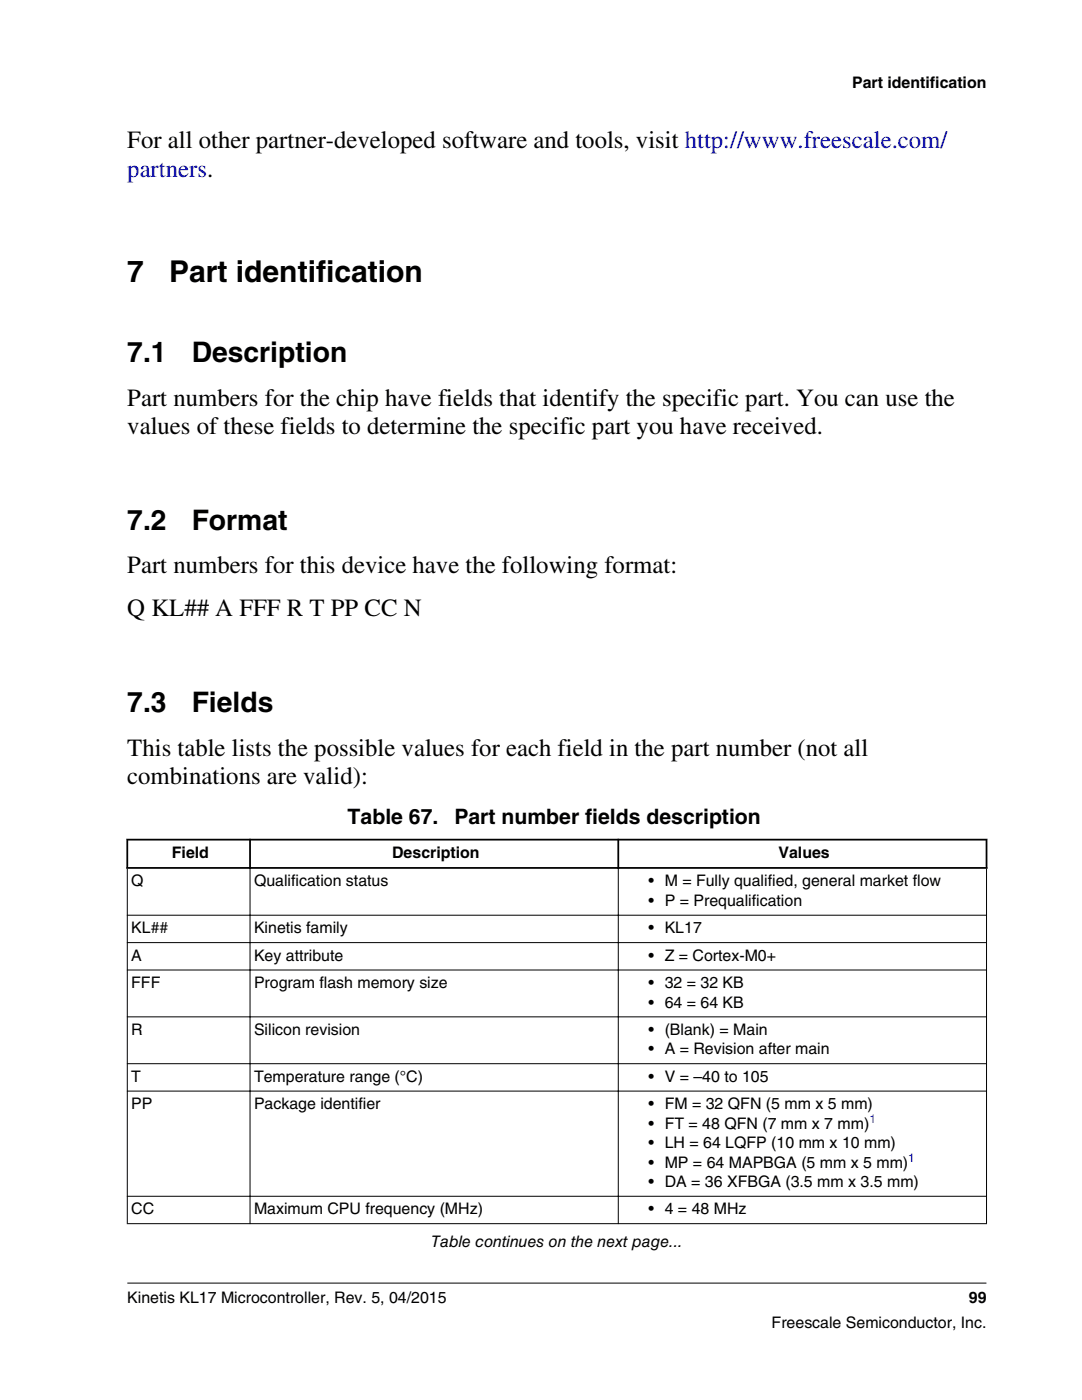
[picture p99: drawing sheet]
<svg xmlns="http://www.w3.org/2000/svg" width="216mm" height="279mm" viewBox="0 0 216 279" stroke-linecap="round" stroke-linejoin="round" font-family="sans-serif">
<defs><g id="words">
<g font-size="6">
<text x="25.4" y="56.2">7</text>
<text x="33.7" y="56.2">Part identification</text>
</g>
<g font-size="5.6">
<text x="25.4" y="72.3">7.1</text>
<text x="38.2" y="72.3">Description</text>
<text x="25.4" y="105.8">7.2</text>
<text x="38.2" y="105.8">Format</text>
<text x="25.4" y="142.2">7.3</text>
<text x="38.2" y="142.2">Fields</text>
</g>
<g font-size="4.9">
<text x="25.4" y="29.6">For all other partner-developed software and tools, visit http://www.freescale.com/</text>
<text x="25.4" y="81">Part numbers for the chip have fields that identify the specific part. You can use the</text>
<text x="25.4" y="86.6">values of these fields to determine the specific part you have received.</text>
<text x="25.4" y="114.4">Part numbers for this device have the following format:</text>
<text x="25.4" y="123">Q KL## A FFF R T PP CC N</text>
<text x="25.4" y="150.8">This table lists the possible values for each field in the part number (not all</text>
<text x="25.4" y="156.5">combinations are valid):</text>
</g>
<text font-size="4.9" fill="#00f" x="25.4" y="35.3">partners.</text>
<g font-size="4.2">
<text x="69.4" y="164.5">Table 67.</text>
<text x="90.7" y="164.5">Part number fields description</text>
</g>
<g font-size="3.2">
<text x="170" y="17.5">Part identification</text>
<text x="34.3" y="171.3">Field</text>
<text x="78.3" y="171.3">Description</text>
<text x="155.3" y="171.3">Values</text>
<text x="26.2" y="176.9">Q</text>
<text x="50.7" y="176.9">Qualification status</text>
<text x="129.4" y="176.9">• M = Fully qualified, general market flow</text>
<text x="129.4" y="180.8">• P = Prequalification</text>
<text x="26.2" y="186.3">KL##</text>
<text x="26.2" y="191.7">A</text>
<text x="50.7" y="186.3">Kinetis family</text>
<text x="50.7" y="191.7">Key attribute</text>
<text x="129.4" y="186.3">• KL17</text>
<text x="129.4" y="191.7">• Z = Cortex-M0+</text>
<text x="26.2" y="197.2">FFF</text>
<text x="50.7" y="197.2">Program flash memory size</text>
<text x="129.4" y="197.2">• 32 = 32 KB</text>
<text x="129.4" y="201.1">• 64 = 64 KB</text>
<text x="26.2" y="206.5">R</text>
<text x="50.7" y="206.5">Silicon revision</text>
<text x="129.4" y="206.5">• (Blank) = Main</text>
<text x="26.2" y="215.9">T</text>
<text x="50.7" y="215.9">Temperature range (°C)</text>
<text x="129.4" y="210.4">• A = Revision after main</text>
<text x="129.4" y="215.9">• V = –40 to 105</text>
<text x="26.2" y="221.4">PP</text>
<text x="50.7" y="221.4">Package identifier</text>
<text x="129.4" y="221.4">• FM = 32 QFN (5 mm x 5 mm)</text>
<text x="129.4" y="225.2">• FT = 48 QFN (7 mm x 7 mm)</text>
<text x="129.4" y="229.1">• LH = 64 LQFP (10 mm x 10 mm)</text>
<text x="129.4" y="233">• MP = 64 MAPBGA (5 mm x 5 mm)</text>
<text x="129.4" y="236.9">• DA = 36 XFBGA (3.5 mm x 3.5 mm)</text>
<text x="26.2" y="242.3">CC</text>
<text x="50.7" y="242.3">Maximum CPU frequency (MHz)</text>
<text x="129.4" y="242.3">• 4 = 48 MHz</text>
<text x="86.1" y="248.9">Table continues on the next page...</text>
<text x="25.4" y="260">Kinetis KL17 Microcontroller, Rev. 5, 04/2015</text>
<text x="193.3" y="260">99</text>
<text x="154" y="265">Freescale Semiconductor, Inc.</text>
</g>
<g font-size="2.4" fill="#00f">
<text x="173.5" y="224.2">1</text>
<text x="181.2" y="231.9">1</text>
</g>
</g></defs>
<path d="M25.2 167.6h171.8M25.2 173.2h171.8M25.4 167.4v6M49.9 167.4v6M123.4 167.4v6M196.8 167.4v6" fill="none" stroke="#000" stroke-width=".35"/>
<g fill="none" stroke="#000" stroke-width=".2">
<path d="M25.4 173.4v70.9M49.9 173v71.3M123.4 173v71.3M196.8 173.4v70.9M25.3 182.7h171.6M25.3 188.1h171.6M25.3 193.6h171.6M25.3 202.9h171.6M25.3 212.3h171.6M25.3 217.8h171.6M25.3 238.7h171.6M25.3 244.2h171.6"/>
<path d="M25.4 256.1h171.4"/>
</g>
<use href="#words"/>
</svg>
